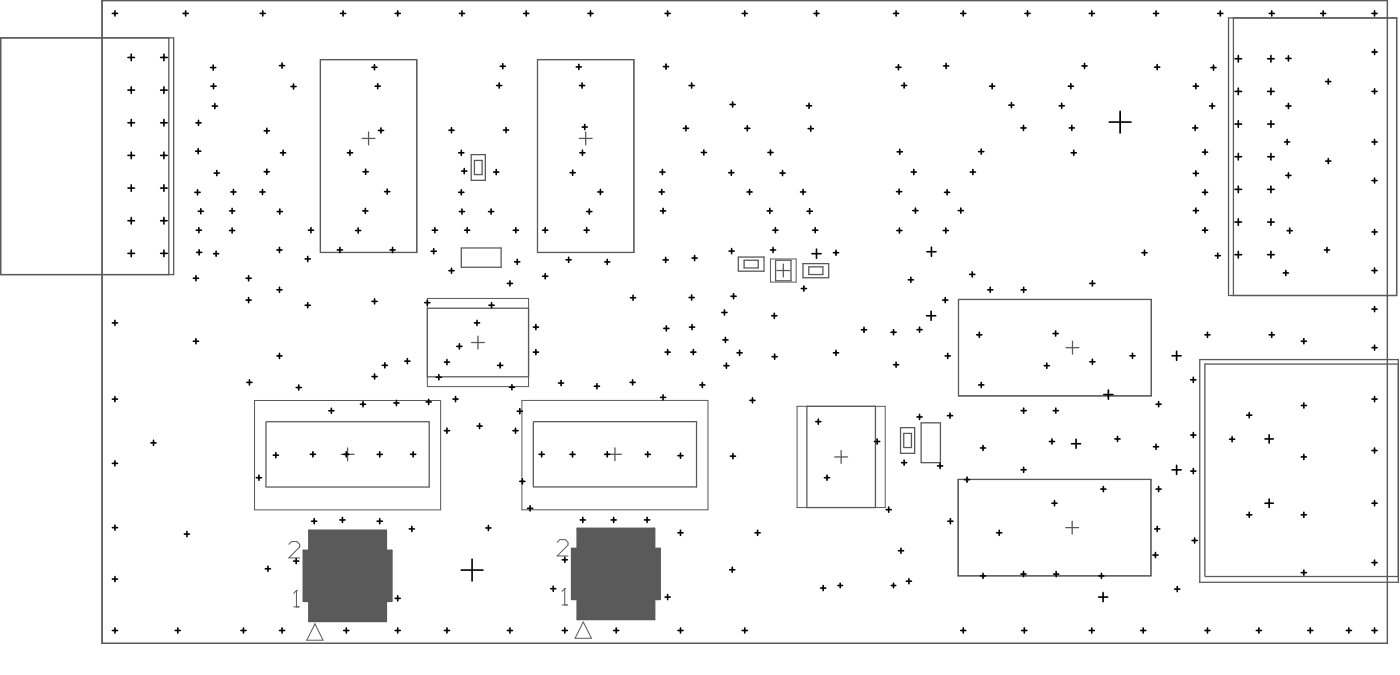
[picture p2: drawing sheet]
<svg xmlns="http://www.w3.org/2000/svg" width="363mm" height="175mm" viewBox="0 0 363 175" stroke-linecap="round" stroke-linejoin="round" font-family="sans-serif">
<path d="M26.4 .1h333v166.3h-333z" fill="none" stroke="#5a5a5a" stroke-width=".26"/>
<g fill="#5a5a5a">
<path d="M79.5 143.3h21.1v11.4h-21.1z"/>
<path d="M80.1 137.2h19.9v5.2h1.5v13.1h-1.5v5.2h-19.9v-5.2h-1.5v-13.1h1.5z"/>
<path d="M149 142.8h21.1v11.4h-21.1z"/>
<path d="M149.6 136.7h19.9v5.2h1.5v13.1h-1.5v5.2h-19.9v-5.2h-1.5v-13.1h1.5z"/>
</g>
<path d="M80.1 137.2h19.9v5.2h1.5v13.1h-1.5v5.2h-19.9v-5.2h-1.5v-13.1h1.5zM149.6 136.7h19.9v5.2h1.5v13.1h-1.5v5.2h-19.9v-5.2h-1.5v-13.1h1.5z" fill="none" stroke="#5a5a5a" stroke-width=".51"/>
<g fill="none" stroke="#5a5a5a" stroke-width=".33">
<path d="M.2 9.8h44.8v61.2h-44.8zM26.4 .1h333v166.3h-333zM43.7 9.8v61.2M108 15.4h-25v49.9h25v-49.8M164.2 15.4h-25v49.9h25v-49.8M318.2 4.6h43.6v71.8h-43.6zM319.5 4.6v71.8M93.8 35.8h3.3M95.5 34.2v3.3M150.1 35.8h3.3M151.7 34.2v3.3M122.1 40h3.6v6.7h-3.6z"/>
<path d="M122.9 41.5h2v3.7h-2zM110.7 79.7h26.2v17.8h-26.2zM119.5 64.2h10.3v4.9h-10.3zM191.3 66.5h6.6v3.7h-6.6zM192.8 67.3h3.6v2h-3.6zM200.9 67.3h4v5.3h-4zM201.2 70h3.4M202.9 68.3v3.4M208 68.2h6.7v3.7h-6.7zM209.5 69h3.7v2h-3.7zM122.1 88.6h3.4M123.8 86.9v3.4"/>
<path d="M276.2 89.9h3.3M277.8 88.3v3.3M310.8 93h51.4v57.6h-51.4zM312.1 94.1v55M312.3 94.2h49.9M68.9 109.2v16.7M69 109.1h42.1M88.4 117.5h3.3M90 115.9v3.3M111.2 109.1v16.9h-42.3M138.1 109.2v16.6M138.2 109.1h42.1"/>
<path d="M157.6 117.5h3.4M159.3 115.9v3.3M180.4 109.1v16.9h-42.3M209 105.1h17.8v26.2h-17.8zM216.2 118.2h3.4M217.9 116.5v3.4M233.3 110.6h3.6v6.7h-3.6zM234.1 112.1h2v3.7h-2zM238.6 109.4h5v10.3h-5zM298.1 102.4h-49.8v-24.9h49.9v24.9M276.1 136.5h3.3M277.7 134.8v3.4"/>
<path d="M298 149h-49.8v-25h49.9v25M312.3 149.1h49.9"/>
</g>
<g fill="none" stroke="#5a5a5a" stroke-width=".26">
<path d="M26.4 .1h333v166.3h-333zM83 15.4h25v49.9h-25zM139.2 15.4h25v49.9h-25zM110.7 77.2h26.2v22.8h-26.2zM199.6 67h6.6v6h-6.6zM248.3 77.5h49.9v24.9h-49.9zM65.9 103.6h48.2v28.3h-48.2zM135.2 103.6h48.2v28.3h-48.2zM206.5 105.1h22.8v26.2h-22.8zM248.2 124h49.9v25h-49.9zM74.8 140.8l.7-.7h1.4l.7 .7v.7l-2.8 2.8h2.8M76.1 157h1.4"/>
<path d="M76.8 152.8h.1M76.8 152.8v4.2M76.8 152.8l-.7 .7M79.5 143.3h21.1v11.4h-21.1zM144.3 140.3l.7-.7h1.4l.7 .7v.7l-2.8 2.8h2.8M145.6 156.5h1.4M146.3 152.3h.1M146.3 152.3v4.2M146.3 152.3l-.7 .7M149 142.8h21.1v11.4h-21.1zM81.6 161.4l2.1 4.2h-4.2zM151.1 160.9l2.1 4.2h-4.2z"/>
</g>
<g fill="none" stroke="#000" stroke-width=".42">
<path d="M29.1 3.5h1.3M29.8 2.8v1.3M33.2 14.9h1.6M34 14v1.7M41.6 14.9h1.7M42.5 14v1.7M47.4 3.5h1.4M48.1 2.8v1.3M54.6 17.5h1.3M55.2 16.8v1.3M67.4 3.5h1.3M68.1 2.8v1.3"/>
<path d="M72.4 17h1.3M73.1 16.3v1.3M88.2 3.5h1.3M88.9 2.8v1.3M96.3 17.4h1.4M97 16.7v1.4M102.4 3.5h1.3M103 2.8v1.3M119 3.5h1.3M119.7 2.8v1.3M129.6 17.1h1.3M130.2 16.5v1.3"/>
<path d="M135.7 3.5h1.3M136.3 2.8v1.3M149.3 17.3h1.3M149.9 16.6v1.4M152.3 3.5h1.3M153 2.8v1.3M171.9 17.2h1.3M172.3 3.5h1.3M172.5 16.6v1.3M172.9 2.8v1.3M192.3 3.5h1.3M192.9 2.8v1.3"/>
<path d="M210.8 3.5h1.4M211.5 2.8v1.3M231.5 3.5h1.3M232.1 17.4h1.3M232.1 2.8v1.3M232.7 16.7v1.4M244.4 17.1h1.3M245.1 16.4v1.3M248.9 3.5h1.3M249.5 2.8v1.3M265.5 3.5h1.3M266.2 2.8v1.3"/>
<path d="M280.3 17.1h1.3M280.9 16.4v1.3M282.1 3.5h1.4M282.8 2.8v1.3M298.8 3.5h1.3M299.1 17.4h1.3M299.5 2.8v1.3M299.8 16.7v1.3M313.7 17.5h1.3M314.3 16.8v1.3M315.4 3.5h1.4M316.1 2.8v1.3"/>
<path d="M319.9 15.2h1.7M320.8 14.4v1.6M328.4 15.2h1.7M328.8 3.5h1.3M329.2 14.4v1.6M329.4 2.8v1.3M333.1 15.1h1.3M333.8 14.4v1.4M342.1 3.5h1.3M342.7 2.8v1.3M355.4 13.5h1.3M355.4 3.5h1.3"/>
<path d="M356.1 2.8v1.3M356.1 12.8v1.3M33.2 23.3h1.6M33.2 31.8h1.6M34 22.5v1.7M34 30.9v1.7M34 39.4v1.7M41.6 23.3h1.7M41.6 31.8h1.7M42.5 22.5v1.7M42.5 30.9v1.7M42.5 39.4v1.7"/>
<path d="M50.7 39.1h1.3M50.7 31.8h1.4M51.3 38.4v1.4M51.4 31.1v1.3M54.6 22.3h1.4M55 27.5h1.3M55.3 21.6v1.4M55.6 26.8v1.3M68.4 33.8h1.4M69.1 33.2v1.3M72.7 39.5h1.3M73.3 38.9v1.3"/>
<path d="M75.4 22.4h1.3M76 21.7v1.3M90 39.5h1.3M90.7 38.9v1.3M97.2 22.3h1.3M97.8 21.6v1.4M98 33.8h1.4M98.7 33.1v1.3M116.3 33.7h1.3M117 33v1.4M118.8 39.5h1.4M119.5 38.9v1.3"/>
<path d="M128.6 22.1h1.4M129.3 21.5v1.3M130.4 33.7h1.3M131.1 33v1.3M150.1 22.1h1.4M150.2 39.5h1.3M150.8 21.5v1.3M150.8 32.9h1.3M150.9 38.9v1.3M151.5 32.2v1.3M177 33.2h1.3M177.7 32.5v1.4"/>
<path d="M178.5 22.1h1.3M179.2 21.5v1.3M181.7 39.4h1.3M182.3 38.8v1.3M189.1 27h1.3M189.8 26.4v1.3M192.9 33.2h1.3M193.6 32.5v1.4M198.9 39.4h1.3M199.6 38.8v1.3M208.9 27.4h1.3M209.3 33.3h1.4"/>
<path d="M209.6 26.7v1.3M210 32.6v1.3M232.4 39.3h1.3M233.1 38.6v1.3M233.5 22.1h1.4M234.2 21.5v1.3M253.5 39.2h1.3M254.2 38.6v1.3M256.3 22.3h1.4M257 21.6v1.4M261.3 27.2h1.4M262 26.5v1.4"/>
<path d="M264.5 33.1h1.3M265.1 32.4v1.4M274.4 27.4h1.3M275 26.7v1.3M276.7 22.3h1.4M277 33.1h1.3M277.4 21.6v1.4M277.5 39.5h1.3M277.6 32.4v1.4M278.1 38.9v1.3M287.3 31.6h5.7M290.2 28.8v5.6"/>
<path d="M308.9 33.1h1.4M309.1 22.3h1.3M309.6 32.4v1.4M309.8 21.6v1.4M311.5 39.4h1.3M312.1 38.7v1.3M313.3 27.4h1.4M314 26.8v1.3M319.9 23.6h1.7M319.9 32.1h1.7M320.8 22.8v1.7M320.8 31.3v1.6"/>
<path d="M320.8 39.7v1.7M328.4 23.6h1.7M328.4 32.1h1.7M329.2 22.8v1.7M329.2 31.3v1.6M329.2 39.7v1.7M332.8 36.7h1.3M333.1 27.4h1.3M333.4 36.1v1.3M333.8 26.8v1.3M343.4 21.1h1.3M344.1 20.4v1.4"/>
<path d="M355.4 36.7h1.3M355.4 23.6h1.3M356.1 23v1.3M356.1 36.1v1.3M33.2 57.1h1.6M33.2 48.7h1.6M33.2 40.2h1.6M34 47.8v1.7M34 56.3v1.6M41.6 57.1h1.7M41.6 48.7h1.7M41.6 40.2h1.7"/>
<path d="M42.5 47.8v1.7M42.5 56.3v1.6M50.5 49.8h1.3M50.8 59.6h1.4M51.2 49.1v1.3M51.3 54.7h1.4M51.5 58.9v1.3M52 54v1.3M55.5 44.8h1.3M56.2 44.1v1.3M59.5 59.6h1.3M59.5 54.6h1.3"/>
<path d="M59.8 49.7h1.3M60.1 53.9v1.3M60.1 59v1.3M60.5 49v1.3M67.3 49.7h1.4M68 49v1.3M68.4 44.4h1.4M69.1 43.8v1.3M71.8 54.7h1.3M72.5 54.1v1.3M79.9 59.6h1.3M80.5 58.9v1.3"/>
<path d="M92.1 59.6h1.3M92.8 59v1.3M94 54.6h1.3M94.1 44.4h1.3M94.6 53.9v1.3M94.7 43.8v1.3M99.6 49.6h1.4M100.3 48.9v1.3M112 59.6h1.3M112.6 58.9v1.3M118.8 49.8h1.4M119 54.7h1.3"/>
<path d="M119.5 49.1v1.3M119.6 44.3h1.3M119.7 54.1v1.3M120.3 43.6v1.3M120.4 59.6h1.3M121 58.9v1.3M126.6 54.7h1.3M127.2 54.1v1.3M127.9 44.5h1.3M128.5 43.9v1.3M133 59.6h1.3M133.6 58.9v1.3"/>
<path d="M140.6 59.6h1.3M141.2 58.9v1.3M147.7 44.7h1.3M148.3 44v1.3M151.3 59.6h1.3M152 58.9v1.3M152 54.7h1.3M152.6 54.1v1.3M154.9 49.7h1.3M155.5 49v1.3M170.8 49.7h1.3M170.9 44.5h1.4"/>
<path d="M171.1 54.6h1.3M171.4 49v1.3M171.6 43.9v1.3M171.8 53.9v1.3M188.8 44.7h1.3M189.4 44v1.3M193.5 49.7h1.3M194.2 49v1.3M198.7 54.6h1.4M199.4 53.9v1.3M200.2 59.6h1.3M200.9 58.9v1.3"/>
<path d="M202 44.8h1.4M202.7 44.1v1.3M207.4 49.7h1.3M208 49v1.3M209.1 54.7h1.3M209.7 54v1.3M210.5 59.6h1.3M211.2 58.9v1.3M232.2 49.6h1.4M232.3 59.6h1.4M232.9 48.9v1.3M233 59v1.3"/>
<path d="M236 44.5h1.4M236.5 54.5h1.3M236.7 43.9v1.3M237.1 53.8v1.3M244.3 59.6h1.4M244.7 49.8h1.3M245 59v1.3M245.3 49.1v1.3M248.2 54.5h1.4M248.9 53.8v1.3M251.4 44.5h1.3M252 43.9v1.3"/>
<path d="M309.1 54.5h1.3M309.1 44.9h1.3M309.8 44.2v1.3M309.8 53.8v1.3M311.5 59.6h1.3M311.5 49.8h1.3M312.1 49.1v1.3M312.1 58.9v1.3M319.9 40.5h1.7M319.9 57.4h1.7M319.9 49h1.7M320.8 48.1v1.7"/>
<path d="M320.8 56.6v1.7M328.4 40.5h1.7M328.4 57.4h1.7M328.4 49h1.7M329.2 48.1v1.7M329.2 56.6v1.7M333.1 45.4h1.3M333.4 59.7h1.4M333.8 44.7v1.3M334.1 59v1.3M343.4 41.7h1.3M344.1 41v1.3"/>
<path d="M355.4 46.7h1.3M356.1 46v1.4M356.1 59.3v1.4M33.2 65.5h1.6M34 64.7v1.7M41.6 65.5h1.7M42.5 64.7v1.7M50.1 72h1.3M50.7 71.3v1.3M50.9 65.3h1.4M51.6 64.6v1.4M55.3 65.6h1.4"/>
<path d="M56 65v1.3M63.7 72h1.4M63.7 77.6h1.4M64.4 71.3v1.3M64.4 77v1.3M71.7 64.7h1.4M71.7 75h1.4M72.4 64v1.3M72.4 74.3v1.3M79.1 79h1.3M79.1 67h1.3M79.7 66.3v1.4"/>
<path d="M79.7 78.3v1.3M87.4 64.7h1.3M88 64v1.3M96.4 78h1.3M97 77.3v1.3M101 64.7h1.4M101.7 64v1.3M110 78.3h1.4M110.7 77.6v1.4M111.7 65h1.3M112.3 64.3v1.4M116.3 70h1.3"/>
<path d="M117 69.4v1.3M126.7 79h1.3M127.3 78.3v1.3M131.4 73.3h1.4M132.1 72.7v1.3M133.3 67.7h1.4M134 67.1v1.3M140.6 71.5h1.3M141.2 70.8v1.3M146.6 67.2h1.4M147.3 66.5v1.4M156.6 67.8h1.4"/>
<path d="M157.3 67.1v1.3M163.3 77h1.3M164 76.4v1.3M171.8 67.2h1.3M172.4 66.6v1.3M178.5 77h1.3M179.2 76.3v1.3M179.3 66.8h1.3M179.9 66.1v1.3M188.9 65h1.3M189.4 76.6h1.3M189.5 64.3v1.3"/>
<path d="M190 76v1.3M199.6 64.7h1.3M200.2 64v1.3M207.6 74.6h1.3M208.2 74v1.3M210.3 65.6h2.4M211.5 64.5v2.3M215.9 65.4h1.3M216.6 64.7v1.3M235.3 72.4h1.3M235.9 71.7v1.4M240.1 65.1h2.4"/>
<path d="M241.3 63.9v2.4M244.2 77.6h1.3M244.9 77v1.3M251.2 71h1.3M251.9 70.3v1.4M255.8 75h1.4M256.5 74.3v1.3M264.5 75h1.3M265.2 74.3v1.3M282.3 73.3h1.3M283 72.7v1.3M295.8 65.4h1.3"/>
<path d="M296.5 64.7v1.3M314.8 66.1h1.3M315.4 65.5v1.3M319.9 65.9h1.7M320.8 65v1.7M328.4 65.9h1.7M329.2 65v1.7M332.4 70.6h1.4M333.1 70v1.3M343.1 64.7h1.3M343.7 64v1.3M355.4 70h1.3"/>
<path d="M355.4 80h1.3M355.4 60h1.3M356.1 69.3v1.4M356.1 79.3v1.3M29.1 83.5h1.3M29.8 82.9v1.3M50.1 88.3h1.3M50.7 87.6v1.3M63.9 98.9h1.4M64.6 98.3v1.3M71.7 92.1h1.4M72.4 91.4v1.3"/>
<path d="M77.4 99.6v1.3M96.4 97.4h1.3M97 96.8v1.3M99 94.5h1.4M99.7 93.8v1.4M104.9 93.4h1.3M105.5 92.8v1.3M113 97.6h1.3M113.7 96.9v1.4M115.1 93.7h1.3M115.8 93v1.3M118.3 89.6h1.4"/>
<path d="M119 88.9v1.4M122.9 83.5h1.3M123.6 82.9v1.3M128.9 94.5h1.3M129.6 93.9v1.3M132.6 99.5v1.3M138.1 91.1h1.4M138.1 84.6h1.4M138.8 84v1.3M138.8 90.4v1.4M144.7 99.1h1.3M145.3 98.4v1.4"/>
<path d="M154 99.9h1.3M154.6 99.3v1.3M163.2 98.9h1.3M163.9 98.3v1.3M171.9 85h1.4M172.3 91.1h1.3M172.6 84.3v1.3M172.9 90.4v1.4M178.6 84.6h1.3M178.9 91.1h1.4M179.3 84v1.3M179.6 90.4v1.4"/>
<path d="M181.3 99.6h1.3M181.9 98.9v1.4M187 80.8h1.3M187.2 87.9h1.4M187.5 94.6h1.3M187.7 80.2v1.3M187.9 87.3v1.3M188.2 93.9v1.4M190.9 91.3h1.4M191.6 90.6v1.3M199.9 81.7h1.3M200 92.3h1.3"/>
<path d="M200.6 81v1.4M200.7 91.6v1.3M215.9 91.3h1.3M216.6 90.6v1.3M223.1 85.3h1.4M223.8 84.7v1.3M230.8 86h1.3M231.5 94.4h1.3M231.5 85.3v1.3M232.1 93.7v1.3M237.5 85.3h1.4M238.2 84.6v1.4"/>
<path d="M240 81.7h2.4M241.2 80.5v2.4M244.8 92.1h1.4M245.5 91.4v1.3M253 86.6h1.3M253.5 99.6h1.3M253.7 86v1.3M254.2 98.9v1.4M270.5 94.6h1.3M271.2 93.9v1.4M272.8 86.3h1.3M273.5 85.6v1.4"/>
<path d="M282.3 93.6h1.3M283 92.9v1.4M292.7 92h1.3M293.4 91.4v1.3M303.6 92h2.4M304.8 90.9v2.3M308.5 98.3h1.3M309.1 97.6v1.3M312.1 86.6h1.3M312.8 86v1.3M328.8 86.6h1.3M329.4 86v1.3"/>
<path d="M337.1 88.3h1.3M337.8 87.6v1.3M355.4 89.9h1.3M356.1 89.3v1.3M29.1 103.2h1.3M29.1 119.9h1.3M29.8 102.6v1.3M29.8 119.2v1.3M39.1 114.6h1.3M39.8 113.9v1.3M70.8 117.8h1.3M71.5 117.1v1.3"/>
<path d="M76.7 100.3h1.4M80.4 117.5h1.3M81 116.9v1.3M85.2 106.3h1.3M85.8 105.6v1.3M89 117.5h1.4M89.7 116.9v1.3M93.4 104.6h1.3M94 103.9v1.3M97.7 117.5h1.3M98.4 116.9v1.3M102 104.2h1.4"/>
<path d="M102.7 103.6v1.3M106.4 117.5h1.3M107 116.9v1.3M110.4 104h1.3M111 103.3v1.3M115.1 111.4h1.3M115.8 110.8v1.3M117.3 103.2h1.4M118 102.6v1.3M123.6 110.2h1.3M124.2 109.6v1.3M131.9 100.2h1.4"/>
<path d="M132.9 111.4h1.3M133.5 110.8v1.3M134 106.4h1.3M134.7 105.7v1.4M139.6 117.5h1.4M140.3 116.9v1.3M147.6 117.5h1.4M148.3 116.9v1.3M156.6 117.5h1.4M157.3 116.9v1.3M167.1 117.5h1.4M167.8 116.9v1.3"/>
<path d="M171.1 102.8h1.3M171.8 102.1v1.4M175.6 117.9h1.3M176.3 117.2v1.3M189.2 118h1.3M189.9 117.3v1.4M194.3 103.6h1.3M194.9 102.9v1.3M211.3 109.1h1.3M212 108.4v1.3M226.5 114.2h1.4M227.2 113.6v1.3"/>
<path d="M233.5 119.7h1.4M234.2 119v1.4M237.5 107.9h1.4M238.2 107.2v1.3M243.5 119.9v1.3M245.4 107.5h1.4M246.1 106.9v1.3M254 115.9h1.3M254.6 115.2v1.4M264.5 106.2h1.3M265.2 105.6v1.3M271.8 114.2h1.4"/>
<path d="M272.5 113.6v1.3M272.8 106.2h1.4M273.5 105.6v1.3M277.6 114.8h2.3M278.7 113.6v2.4M285.9 102.1h2.4M287.1 100.9v2.4M288.8 113.6h1.3M289.5 112.9v1.3M298.8 115.6h1.3M299.5 114.9v1.3M299.5 104.6h1.3"/>
<path d="M300.1 103.9v1.3M308.5 112.6h1.3M309.1 111.9v1.3M318.5 113.6h1.3M319.2 112.9v1.4M322.9 107.4h1.4M323.6 106.7v1.4M327.7 113.6h2.1M328.8 112.5v2.1M337.1 104.9h1.3M337.1 118.2h1.3M337.8 104.2v1.4"/>
<path d="M337.8 117.5v1.4M355.4 103.2h1.3M355.4 116.5h1.3M356.1 102.6v1.3M356.1 115.9v1.3M29.1 136.5h1.3M29.8 135.8v1.4M47.8 138.2h1.3M48.4 137.5v1.3M66.4 123.6h1.3M67.1 122.9v1.3M80.7 134.8h1.3"/>
<path d="M81.4 134.2v1.3M88 134.5h1.4M88.7 133.8v1.4M97.7 134.8h1.3M98.4 134.2v1.3M106 136.8h1.4M106.7 136.2v1.3M125.8 136.6h1.4M126.5 135.9v1.4M134.7 124.5h1.3M135.3 123.9v1.3M136.7 131.5h1.3"/>
<path d="M137.3 130.9v1.3M150.3 134.5h1.3M151 133.8v1.4M158.3 134.5h1.3M159 133.8v1.4M166.9 134.5h1.4M167.6 133.8v1.4M175.6 137.8h1.3M176.3 137.2v1.3M195.6 137.8h1.3M196.2 137.2v1.3M213.6 123.6h1.3"/>
<path d="M214.2 122.9v1.3M229.5 131.8h1.4M230.2 131.2v1.3M242.9 120.5h1.3M245.5 134.8h1.4M246.2 134.2v1.3M249.8 124.1h1.4M250.5 123.4v1.4M258.2 137.8h1.3M258.8 137.2v1.3M264.5 121.5h1.3M265.2 120.9v1.3"/>
<path d="M272.5 130.2h1.3M273.2 129.5v1.4M285.1 126.5h1.4M285.8 125.9v1.3M299.1 136.8h1.3M299.5 126.5h1.3M299.8 136.2v1.3M300.1 125.9v1.3M303.6 121.6h2.4M304.8 120.4v2.3M308.5 121.9h1.3M308.8 139.8h1.3"/>
<path d="M309.1 121.2v1.3M309.5 139.2v1.3M322.9 133.2h1.4M323.6 132.5v1.3M327.7 130.2h2.1M328.8 129.1v2.2M337.1 133.2h1.3M337.8 132.5v1.3M355.4 130.2h1.3M356.1 129.5v1.4M29.1 149.8h1.3M29.8 149.1v1.4"/>
<path d="M68.7 147.1h1.4M69.4 146.5v1.3M76.1 145.2h1.3M76.7 144.5v1.3M102.4 154.8h1.3M103 154.1v1.4M119.5 147.5h5.6M122.3 144.7v5.6M142.6 152.3h1.4M143.3 151.6v1.4M145.6 144.8h1.4M146.3 144.2v1.3"/>
<path d="M172.3 154.5h1.3M172.9 153.8v1.3M189 147.4h1.4M189.7 146.7v1.4M212.6 152.1h1.3M213.2 151.5v1.3M217.1 151.5h1.1M217.6 150.9v1.2M230.9 151.5h1.1M231.5 150.9v1.2M232.7 142.5h1.4M233.4 141.8v1.3"/>
<path d="M234.8 150.4h1.3M235.4 149.7v1.3M254 149h1.3M254.6 148.3v1.3M264.5 148.5h1.3M265.1 147.8v1.4M272.9 148.5h1.3M273.6 147.9v1.3M284.6 154.5h2.3M284.6 149h1.4M285.3 148.3v1.3M285.7 153.3v2.3"/>
<path d="M298.6 143.6h1.4M299.3 142.9v1.4M304.3 152.4h1.3M305 151.7v1.4M337.1 148.1h1.3M337.8 147.5v1.3M355.4 145.5h1.3M356.1 144.9v1.3M29.1 163.1h1.3M29.8 162.4v1.4M45.4 163.1h1.3M46.1 162.4v1.4"/>
<path d="M62.4 163.1h1.3M63.1 162.4v1.4M72.4 163.1h1.3M73.1 162.4v1.4M89 163.1h1.4M89.7 162.4v1.4M102.4 163.1h1.3M103 162.4v1.4M115.1 163.1h1.3M115.8 162.4v1.4M131.4 163.1h1.4M132.1 162.4v1.4"/>
<path d="M145.6 163.1h1.4M146.3 162.4v1.4M159 163.1h1.3M159.6 162.4v1.4M175.6 163.1h1.3M176.3 162.4v1.4M192.3 163.1h1.3M192.9 162.4v1.4M248.9 163.1h1.3M249.5 162.4v1.4M264.7 163.1h1.3M265.3 162.4v1.4"/>
<path d="M282.1 163.1h1.4M282.8 162.4v1.4M295.5 163.1h1.3M296.1 162.4v1.4M312.1 163.1h1.3M312.8 162.4v1.4M325.4 163.1h1.4M326.1 162.4v1.4M338.8 163.1h1.3M339.4 162.4v1.4M348.7 163.1h1.4M349.4 162.4v1.4"/>
<path d="M355.4 163.1h1.3M356.1 162.4v1.4"/>
</g>
</svg>
